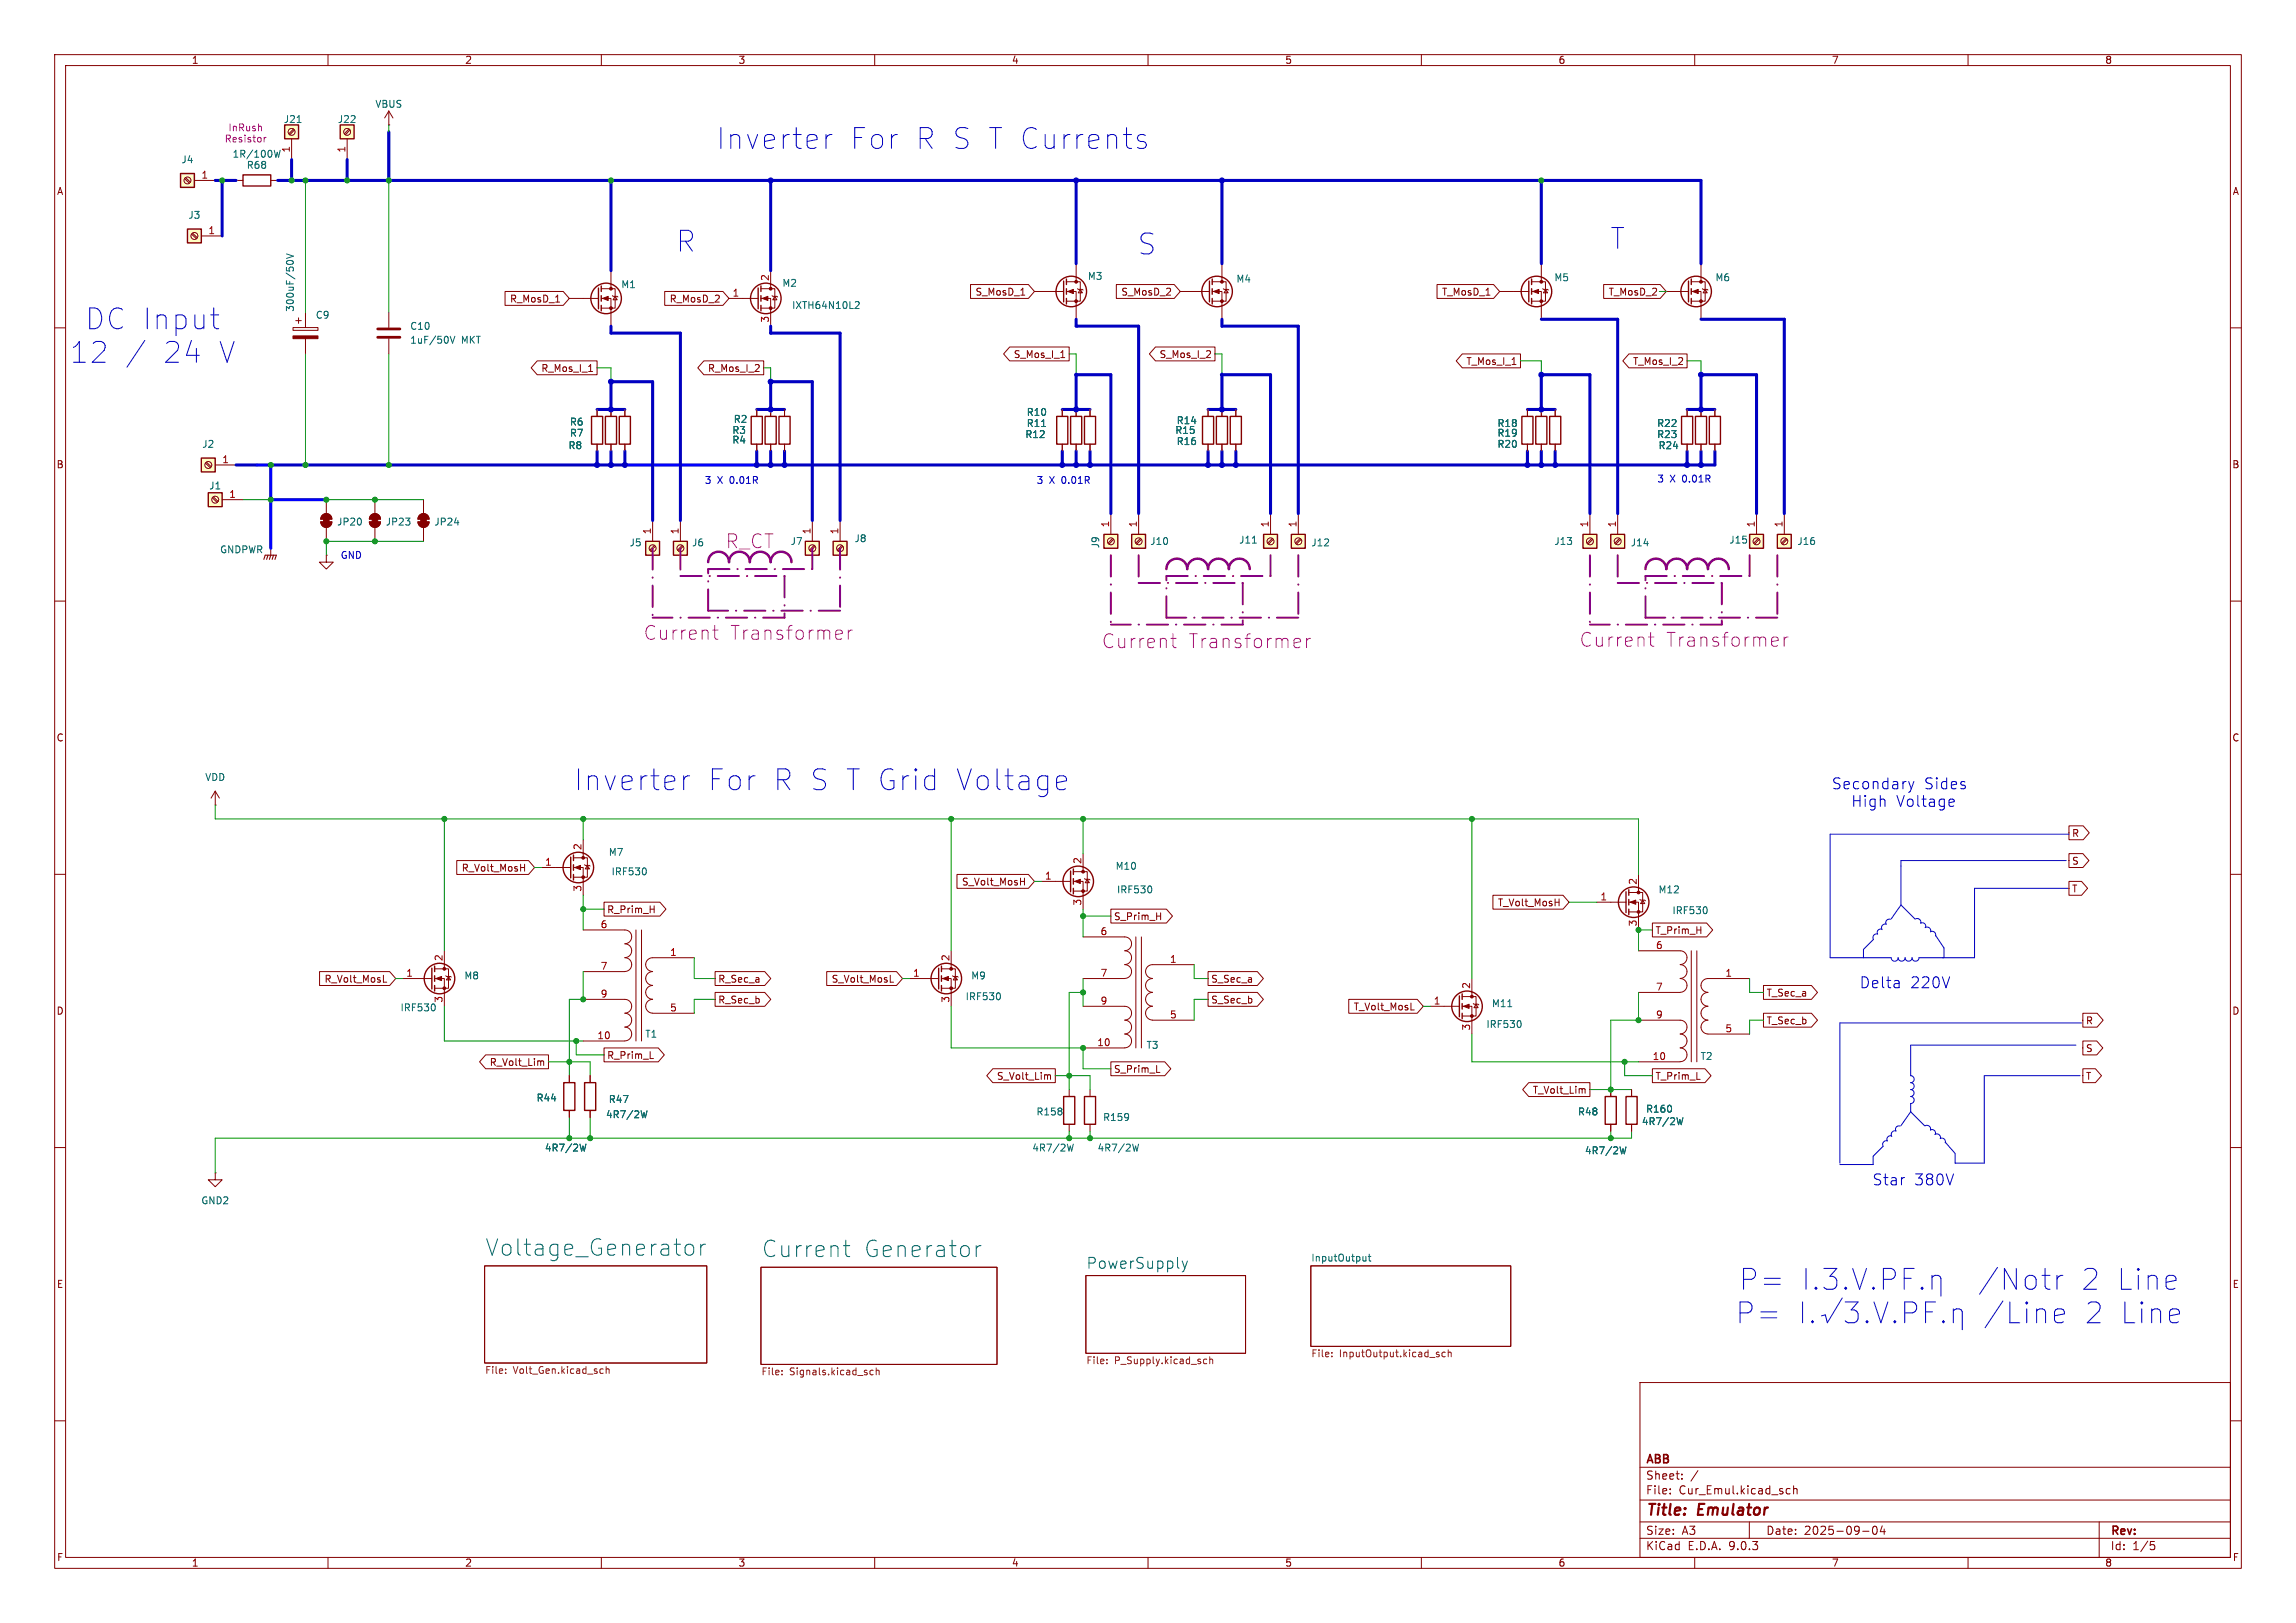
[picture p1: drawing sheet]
<svg xmlns="http://www.w3.org/2000/svg" width="420mm" height="297mm" viewBox="0 0 420 297" stroke-linecap="round" stroke-linejoin="round" font-family="sans-serif">
<defs><g id="words">
<g font-size="5.3" fill="#0000c2">
<text x="131.1" y="27.5">Inverter</text>
<text x="155.3" y="27.5">For R S T Currents</text>
<text x="123.7" y="46.3">R</text>
<text x="208.1" y="46.8">S</text>
<text x="294.6" y="45.8">T</text>
<text x="15.7" y="60.5">DC Input</text>
<text x="12.9" y="66.7">12</text>
<text x="29.3" y="66.7">24</text>
<text x="39.2" y="66.7">V</text>
<text x="105.1" y="144.9">Inverter</text>
<text x="129.3" y="144.9">For R S T Grid</text>
<text x="173.1" y="144.9">Voltage</text>
<text x="318.2" y="236.3">P=</text>
<text x="361" y="236.3">/Notr</text>
<text x="379.6" y="236.3">2 Line</text>
<text x="317.5" y="242.4">P=</text>
<text x="362.3" y="242.4">/Line</text>
<text x="380.5" y="242.4">2 Line</text>
</g>
<g font-size="4.2" fill="#006464">
<text x="88.6" y="230.1">Voltage_Generator</text>
<text x="139.2" y="230.3">Current</text>
<text x="157.8" y="230.3">Generator</text>
</g>
<g font-size="3.5" fill="#c200c2">
<text x="132.7" y="100.6">R_CT</text>
<text x="117.7" y="117.3">Current</text>
<text x="133.5" y="117.3">Transformer</text>
<text x="201.5" y="118.9">Current</text>
<text x="217.3" y="118.9">Transformer</text>
<text x="288.9" y="118.6">Current</text>
<text x="304.7" y="118.6">Transformer</text>
</g>
<g font-size="2.8" fill="#0000c2">
<text x="335" y="144.7">Secondary</text>
<text x="338.6" y="147.9">High</text>
<text x="346.9" y="147.9">Voltage</text>
<text x="351.9" y="144.7">Sides</text>
<text x="340.1" y="181.1">Delta</text>
<text x="349.4" y="181.1">220V</text>
<text x="342.5" y="217.1">Star</text>
<text x="350.1" y="217.1">380V</text>
</g>
<text font-size="2.8" fill="#006464" x="198.6" y="232.3">PowerSupply</text>
<g font-size="2.8" fill="#840000">
<text x="301" y="277.9">Title:</text>
<text x="310.6" y="277.9">Emulator</text>
</g>
<g font-size="2.1" fill="#840000">
<text x="301" y="268.2">ABB</text>
<text x="301" y="273.7">File:</text>
<text x="301" y="271">Sheet:</text>
<text x="307.1" y="273.7">Cur_Emul.kicad_sch</text>
<text x="301" y="281.1">Size:</text>
<text x="307.6" y="281.1">A3</text>
<text x="323" y="281.1">Date:</text>
<text x="330" y="281.1">2025-09-04</text>
<text x="386" y="281.3">Rev:</text>
<text x="301" y="283.9">KiCad</text>
<text x="308.7" y="283.9">E.D.A.</text>
<text x="316.3" y="283.9">9.0.3</text>
<text x="386" y="283.9">Id:</text>
<text x="390.1" y="283.9">1/5</text>
</g>
<g font-size="1.8" fill="#840000">
<text x="35" y="11.9">1</text>
<text x="85" y="11.9">2</text>
<text x="135" y="11.9">3</text>
<text x="185" y="11.9">4</text>
<text x="235" y="11.9">5</text>
<text x="285" y="11.9">6</text>
<text x="335" y="11.9">7</text>
<text x="385" y="11.9">8</text>
<text x="10.3" y="35.9">A</text>
<text x="408.3" y="35.9">A</text>
<text x="93.2" y="55.6">R_MosD_1</text>
<text x="122.4" y="55.6">R_MosD_2</text>
<text x="178.3" y="54.3">S_MosD_1</text>
<text x="205" y="54.3">S_MosD_2</text>
<text x="263.7" y="54.3">T_MosD_1</text>
<text x="294.2" y="54.3">T_MosD_2</text>
<text x="185.3" y="65.7">S_Mos_I_1</text>
<text x="212" y="65.7">S_Mos_I_2</text>
<text x="98.9" y="68.3">R_Mos_I_1</text>
<text x="129.4" y="68.3">R_Mos_I_2</text>
<text x="268.1" y="67">T_Mos_I_1</text>
<text x="298.6" y="67">T_Mos_I_2</text>
<text x="10.3" y="85.9">B</text>
<text x="408.2" y="85.9">B</text>
<text x="10.3" y="135.9">C</text>
<text x="408.2" y="135.9">C</text>
<text x="378.9" y="153.4">R</text>
<text x="84.4" y="159.7">R_Volt_MosH</text>
<text x="378.9" y="158.4">S</text>
<text x="111" y="167.3">R_Prim_H</text>
<text x="175.9" y="162.2">S_Volt_MosH</text>
<text x="273.9" y="166.1">T_Volt_MosH</text>
<text x="378.9" y="163.5">T</text>
<text x="203.7" y="168.6">S_Prim_H</text>
<text x="302.7" y="171.1">T_Prim_H</text>
<text x="10.3" y="185.9">D</text>
<text x="59.3" y="180">R_Volt_MosL</text>
<text x="131.3" y="180">R_Sec_a</text>
<text x="131.3" y="183.8">R_Sec_b</text>
<text x="152" y="180">S_Volt_MosL</text>
<text x="221.5" y="183.8">S_Sec_b</text>
<text x="221.5" y="180">S_Sec_a</text>
<text x="247.5" y="185.1">T_Volt_MosL</text>
<text x="323.1" y="182.6">T_Sec_a</text>
<text x="408.2" y="185.9">D</text>
<text x="323.1" y="187.6">T_Sec_b</text>
<text x="381.5" y="187.6">R</text>
<text x="89.5" y="195.3">R_Volt_Lim</text>
<text x="111" y="194">R_Prim_L</text>
<text x="182.3" y="197.8">S_Volt_Lim</text>
<text x="203.7" y="196.5">S_Prim_L</text>
<text x="302.7" y="197.8">T_Prim_L</text>
<text x="381.5" y="197.8">T</text>
<text x="381.5" y="192.7">S</text>
<text x="280.3" y="200.3">T_Volt_Lim</text>
<text x="10.3" y="235.9">E</text>
<text x="408.3" y="235.9">E</text>
<text x="10.3" y="285.9">F</text>
<text x="35" y="286.9">1</text>
<text x="85" y="286.9">2</text>
<text x="135" y="286.9">3</text>
<text x="185" y="286.9">4</text>
<text x="235" y="286.9">5</text>
<text x="285" y="286.9">6</text>
<text x="335" y="286.9">7</text>
<text x="385" y="286.9">8</text>
<text x="408.3" y="285.9">F</text>
</g>
<g font-size="1.8" fill="#006464">
<text x="51.8" y="22.7">J21</text>
<text x="61.7" y="22.7">J22</text>
<text x="68.6" y="19.9">VBUS</text>
<text x="42.4" y="29.1">1R/100W</text>
<text x="33.1" y="30.1">J4</text>
<text x="45" y="31.1">R68</text>
<text x="34.4" y="40.2">J3</text>
<text x="113.5" y="52.9">M1</text>
<text x="143" y="52.7">M2</text>
<text x="198.9" y="51.4">M3</text>
<text x="226.1" y="51.9">M4</text>
<text x="284.2" y="51.7">M5</text>
<text x="313.7" y="51.7">M6</text>
<text x="53.9" y="57.1" transform="rotate(-90 53.9 57.1)">300uF/50V</text>
<text x="57.7" y="58.5">C9</text>
<text x="144.8" y="56.7">IXTH64N10L2</text>
<text x="74.9" y="60.6">C10</text>
<text x="74.9" y="63.1">1uF/50V</text>
<text x="84.4" y="63.1">MKT</text>
<text x="134.1" y="77.6">R2</text>
<text x="187.7" y="76.3">R10</text>
<text x="215.1" y="77.8">R14</text>
<text x="36.9" y="82.1">J2</text>
<text x="103.9" y="82.4">R8</text>
<text x="104.1" y="78.1">R6</text>
<text x="104.1" y="80.1">R7</text>
<text x="133.9" y="81.4">R4</text>
<text x="133.9" y="79.6">R3</text>
<text x="187.5" y="80.4">R12</text>
<text x="187.7" y="78.3">R11</text>
<text x="214.9" y="79.6">R15</text>
<text x="215.1" y="81.6">R16</text>
<text x="273.8" y="80.1">R19</text>
<text x="273.8" y="82.1">R20</text>
<text x="273.8" y="78.3">R18</text>
<text x="303" y="78.3">R22</text>
<text x="303" y="80.4">R23</text>
<text x="303.3" y="82.4">R24</text>
<text x="38.2" y="89.8">J1</text>
<text x="40.2" y="101.4">GNDPWR</text>
<text x="61.6" y="96.4">JP20</text>
<text x="70.5" y="96.4">JP23</text>
<text x="79.4" y="96.4">JP24</text>
<text x="115.1" y="100.2">J5</text>
<text x="126.5" y="100.2">J6</text>
<text x="144.5" y="99.9">J7</text>
<text x="156.2" y="99.4">J8</text>
<text x="201.3" y="100.4" transform="rotate(-90 201.3 100.4)">J9</text>
<text x="210.3" y="99.9">J10</text>
<text x="226.6" y="99.7">J11</text>
<text x="239.8" y="100.2">J12</text>
<text x="284.2" y="99.9">J13</text>
<text x="298.2" y="100.2">J14</text>
<text x="316.2" y="99.7">J15</text>
<text x="328.7" y="99.9">J16</text>
<text x="37.5" y="143.1">VDD</text>
<text x="111.3" y="156.8">M7</text>
<text x="111.8" y="160.4">IRF530</text>
<text x="204" y="159.4">M10</text>
<text x="204.2" y="163.7">IRF530</text>
<text x="303.3" y="163.7">M12</text>
<text x="305.8" y="167.5">IRF530</text>
<text x="84.8" y="179.4">M8</text>
<text x="177.6" y="179.4">M9</text>
<text x="73.2" y="185.3">IRF530</text>
<text x="81" y="183.6" transform="rotate(-90 81 183.6)">3</text>
<text x="176.5" y="183.2">IRF530</text>
<text x="272.8" y="184.5">M11</text>
<text x="117.9" y="190.1">T1</text>
<text x="271.8" y="188.3">IRF530</text>
<text x="209.6" y="192.1">T3</text>
<text x="311" y="194.2">T2</text>
<text x="98.1" y="201.8">R44</text>
<text x="111.3" y="202">R47</text>
<text x="301" y="203.8">R160</text>
<text x="110.8" y="204.8">4R7/2W</text>
<text x="189.5" y="204.3">R158</text>
<text x="201.7" y="205.3">R159</text>
<text x="288.6" y="204.3">R48</text>
<text x="300.2" y="206.1">4R7/2W</text>
<text x="99.6" y="210.9">4R7/2W</text>
<text x="188.7" y="210.9">4R7/2W</text>
<text x="200.7" y="210.9">4R7/2W</text>
<text x="289.8" y="211.4">4R7/2W</text>
<text x="36.7" y="220.6">GND2</text>
<text x="239.8" y="230.9">InputOutput</text>
</g>
<g font-size="1.8" fill="#c200c2">
<text x="41" y="26.3">Resistor</text>
<text x="41.7" y="24.2">InRush</text>
</g>
<g font-size="1.8" fill="#a90000">
<text x="53.1" y="28" transform="rotate(-90 53.1 28)">1</text>
<text x="63.2" y="28" transform="rotate(-90 63.2 28)">1</text>
<text x="36.8" y="32.8">1</text>
<text x="38" y="42.9">1</text>
<text x="140.7" y="51.5" transform="rotate(-90 140.7 51.5)">2</text>
<text x="133.9" y="54.4">1</text>
<text x="140.7" y="59.1" transform="rotate(-90 140.7 59.1)">3</text>
<text x="40.6" y="84.8">1</text>
<text x="41.8" y="91.2">1</text>
<text x="119.1" y="97.9" transform="rotate(-90 119.1 97.9)">1</text>
<text x="124.2" y="97.9" transform="rotate(-90 124.2 97.9)">1</text>
<text x="148.3" y="97.9" transform="rotate(-90 148.3 97.9)">1</text>
<text x="153.4" y="97.9" transform="rotate(-90 153.4 97.9)">1</text>
<text x="202.9" y="96.6" transform="rotate(-90 202.9 96.6)">1</text>
<text x="208" y="96.6" transform="rotate(-90 208 96.6)">1</text>
<text x="232.2" y="96.6" transform="rotate(-90 232.2 96.6)">1</text>
<text x="237.2" y="96.6" transform="rotate(-90 237.2 96.6)">1</text>
<text x="290.6" y="96.6" transform="rotate(-90 290.6 96.6)">1</text>
<text x="295.7" y="96.6" transform="rotate(-90 295.7 96.6)">1</text>
<text x="321.1" y="96.6" transform="rotate(-90 321.1 96.6)">1</text>
<text x="326.1" y="96.6" transform="rotate(-90 326.1 96.6)">1</text>
<text x="106.4" y="155.6" transform="rotate(-90 106.4 155.6)">2</text>
<text x="99.6" y="158.5">1</text>
<text x="191.1" y="161">1</text>
<text x="197.9" y="158.2" transform="rotate(-90 197.9 158.2)">2</text>
<text x="299.5" y="162" transform="rotate(-90 299.5 162)">2</text>
<text x="106.4" y="163.3" transform="rotate(-90 106.4 163.3)">3</text>
<text x="197.9" y="165.8" transform="rotate(-90 197.9 165.8)">3</text>
<text x="292.7" y="164.8">1</text>
<text x="109.8" y="169.9">6</text>
<text x="201.2" y="171.2">6</text>
<text x="299.5" y="169.6" transform="rotate(-90 299.5 169.6)">3</text>
<text x="302.8" y="173.7">6</text>
<text x="74.2" y="178.8">1</text>
<text x="81" y="176" transform="rotate(-90 81 176)">2</text>
<text x="109.8" y="177.5">7</text>
<text x="122.5" y="175">1</text>
<text x="166.9" y="178.8">1</text>
<text x="173.7" y="176" transform="rotate(-90 173.7 176)">2</text>
<text x="201.2" y="178.8">7</text>
<text x="213.9" y="176.3">1</text>
<text x="315.5" y="178.8">1</text>
<text x="109.8" y="182.6">9</text>
<text x="122.5" y="185.2">5</text>
<text x="173.7" y="183.6" transform="rotate(-90 173.7 183.6)">3</text>
<text x="201.2" y="183.9">9</text>
<text x="262.2" y="183.9">1</text>
<text x="269" y="181" transform="rotate(-90 269 181)">2</text>
<text x="302.8" y="181.4">7</text>
<text x="109.2" y="190.2">10</text>
<text x="200.6" y="191.5">10</text>
<text x="213.9" y="186.4">5</text>
<text x="269" y="188.7" transform="rotate(-90 269 188.7)">3</text>
<text x="302.8" y="186.4">9</text>
<text x="315.5" y="189">5</text>
<text x="302.2" y="194.1">10</text>
</g>
<g font-size="1.8" fill="#0000c2">
<text x="128.8" y="88.8">3</text>
<text x="131.2" y="88.8">X 0.01R</text>
<text x="189.5" y="88.8">3</text>
<text x="191.9" y="88.8">X 0.01R</text>
<text x="303.1" y="88.5">3</text>
<text x="305.5" y="88.5">X 0.01R</text>
<text x="62.2" y="102.5">GND</text>
</g>
<g font-size="1.8" fill="#725600">
<text x="88.6" y="251.7">File:</text>
<text x="93.9" y="251.7">Volt_Gen.kicad_sch</text>
<text x="139.2" y="252">File:</text>
<text x="144.4" y="252">Signals.kicad_sch</text>
<text x="198.6" y="250">File:</text>
<text x="203.9" y="250">P_Supply.kicad_sch</text>
<text x="239.8" y="248.7">File:</text>
<text x="245" y="248.7">InputOutput.kicad_sch</text>
</g>
</g></defs>
<g fill="none" stroke="#840000" stroke-width=".18">
<path d="M10 10h400v277h-400zM12 12h396v273h-396zM60 10v2M110 10v2M160 10v2M210 10v2M260 10v2M310 10v2M360 10v2M10 60h2M408 60h2M10 110h2"/>
<path d="M408 110h2M10 160h2M408 160h2M10 210h2M408 210h2M88.6 231.6h40.7v17.8h-40.7zM139.2 231.9h43.2v17.8h-43.2zM198.6 233.4h29.2v14.2h-29.2zM239.8 231.6h36.6v14.8h-36.6zM300 253h108v32h-108zM10 260h2M300 278.5h108"/>
<path d="M300 274.5h108M300 268.5h108M305.5 273.2v.2M305.5 272.5v.1M307.7 270.5v.2M307.7 269.8v.1M310.6 269.1l-1.3 1.9M320 278.5v3M326.8 273.2l.2 .2 .4-.1M327.4 272.5l-.4-.1-.2 .1M328.1 272.5l.2-.1 .4 .1v.9M328.1 271.9v1.5"/>
<path d="M342.7 279.4l.2-.1a.8 .8 0 0 1 .5 .7 .8 .8 0 0 1-.5 .8l-.2-.2-.2-.4zM344.3 279.2l-.4 1.1h1M344.7 279.8v1M384 278.5v6.5M408 260h2M60 285v2M110 285v2M160 285v2M210 285v2M260 285v2M300 281.5h108M310 285v2"/>
<path d="M340.7 280.2h1.2M360 285v2M393.4 282.1h.7M393.5 282.7h.4l.3 .2-.2 .6-.5 .1"/>
</g>
<g fill="none" stroke="#006464" stroke-width=".18">
<path d="M125.3 228.3a.81 .81 0 0 1 .8-.6 .81 .81 0 0 1 .8 .6v.8a.81 .81 0 0 1-.8 .6 .81 .81 0 0 1-.8-.6M128.2 227.7v2M129 227.7a.77 .77 0 0 0-.8 .6M154.3 228h1.1M154.7 227v2.5l.2 .3 .5 .2M178.6 228v2M179.4 228a.77 .77 0 0 0-.8 .5M216.3 230.8l.4 1.3M216.7 232.1l-.2 .5-.2 .2M217.2 230.8l-.5 1.3M249.9 229.9v.9M249.9 230.7l-.4 .1"/>
<path d="M250.3 229.9h.5M250.5 229.5v1.1l.3 .2"/>
</g>
<g fill="none" stroke="#725600" stroke-width=".18">
<path d="M92.5 251.2v.1M92.5 250.5v.2M110 250.5h.3M110.3 251.3h-.3M110.9 250.6l.2-.1h.3v.8M110.9 250.1v1.2M143 251.5v.1M143 250.8v.1M159.7 250.8l-.3-.1-.3 .3 .1 .5h.5M160.3 250.9l.2-.2 .3 .1v.8M160.3 250.3v1.3M202.5 249.4v.2"/>
<path d="M202.5 248.8v.1M220.3 249.5h.4M220.3 248.8h.4M221.3 248.8l.2-.1 .3 .1v.8M221.3 248.3v1.3M243.6 248.2v.1M243.6 247.5v.1M263.1 247.9l.2 .1-.2 .3M263.1 247.4l.1 .1M264.4 247.5l-.4-.1-.2 .3 .1 .5h.5M264.9 247.6l.2-.2 .3 .1 .1 .8M264.9 247v1.3"/>
</g>
<path d="M236.2 97.8h2.6v2.5h-2.6z" fill="#ffffc2"/>
<path d="M236.2 97.8h2.6v2.5h-2.6z" fill="none" stroke="#840000" stroke-width=".25"/>
<g fill="none" stroke="#840000" stroke-width=".18">
<path d="M237.5 94v3.8M237.8 98.5l-.8 .9M238 98.7l-.8 .9"/>
<circle cx="237.5" cy="99.1" r=".63"/>
</g>
<path d="M52.1 22.9h2.5v2.5h-2.5z" fill="#ffffc2"/>
<path d="M52.1 22.9h2.5v2.5h-2.5zM278.4 76.2h2v5.1h-2zM280.9 76.2h2.1v5.1h-2.1zM283.5 76.2h2v5.1h-2zM297.4 200.7h2.1v5h-2.1z" fill="none" stroke="#840000" stroke-width=".25"/>
<g fill="none" stroke="#840000" stroke-width=".18">
<path d="M53.3 25.4v3.8M53.7 23.6l-.9 .9M53.8 23.8l-.8 .9M71.1 22.9h.1M71.1 20.3l-.7 1.3M71.1 20.3l.8 1.3M71.1 20.3v2.6M71.1 57.2v2.7M71.1 62v2.8M279.4 74.9v1.3M281.9 74.9v1.3M284.5 74.9v1.3"/>
<path d="M279.4 81.3v1.3M281.9 81.3v1.3M284.5 81.3v1.3M298.4 199.4v1.3M298.4 205.7v1.3"/>
<circle cx="53.3" cy="24.1" r=".63"/>
</g>
<path d="M54.3 22.4h.8M82.4 61.5l.4 1.3 .4-1.3M307.8 204.5l-.3 1.3-.2-.9-.2 .9" fill="none" stroke="#006464" stroke-width=".18"/>
<path d="M69.1 60.2h4.1M69.1 61.7h4.1" fill="none" stroke="#840000" stroke-width=".51"/>
<path d="M152.4 99.1h2.5v2.5h-2.5z" fill="#ffffc2"/>
<path d="M152.4 99.1h2.5v2.5h-2.5z" fill="none" stroke="#840000" stroke-width=".25"/>
<g fill="none" stroke="#840000" stroke-width=".18">
<path d="M153.7 95.3v3.8M154 99.8l-.8 .9M154.2 100l-.9 .8"/>
<circle cx="153.7" cy="100.3" r=".63"/>
</g>
<path d="M147.3 99.1h2.6v2.5h-2.6z" fill="#ffffc2"/>
<path d="M147.3 99.1h2.6v2.5h-2.6z" fill="none" stroke="#840000" stroke-width=".25"/>
<g fill="none" stroke="#840000" stroke-width=".18">
<path d="M148.6 95.3v3.8M148.9 99.8l-.8 .9M149.1 100l-.8 .8"/>
<circle cx="148.6" cy="100.3" r=".63"/>
</g>
<path d="M231.1 97.8h2.6v2.5h-2.6z" fill="#ffffc2"/>
<path d="M108.2 76.2h2v5.1h-2zM231.1 97.8h2.6v2.5h-2.6z" fill="none" stroke="#840000" stroke-width=".25"/>
<g fill="none" stroke="#840000" stroke-width=".18">
<path d="M109.2 74.9v1.3M109.2 81.3v1.3M232.4 94v3.8M232.7 98.5l-.8 .9M232.9 98.7l-.8 .9"/>
<circle cx="232.4" cy="99.1" r=".63"/>
</g>
<path d="M229.1 99.4h.7" fill="none" stroke="#006464" stroke-width=".18"/>
<path d="M201.9 97.8h2.6v2.5h-2.6z" fill="#ffffc2"/>
<path d="M201.9 97.8h2.6v2.5h-2.6z" fill="none" stroke="#840000" stroke-width=".25"/>
<g fill="none" stroke="#840000" stroke-width=".18">
<path d="M203.2 94v3.8M203.5 98.5l-.8 .9M203.7 98.7l-.8 .9"/>
<circle cx="203.2" cy="99.1" r=".63"/>
</g>
<path d="M207 97.8h2.5v2.5h-2.5z" fill="#ffffc2"/>
<g fill="none" stroke="#840000" stroke-width=".25">
<path d="M308.9 51.4v3.8M309.4 51.1v1M309.4 52.8v1M309.4 54.6v1M113.3 76.2h2v5.1h-2zM193.3 76.2h2v5.1h-2zM307.6 76.2h2v5.1h-2zM207 97.8h2.5v2.5h-2.5zM104.4 156.8v3.9M104.9 156.5v1M104.9 158.2v1.1M104.9 160v1"/>
<path d="M106.9 198.1h2.1v5.1h-2.1z"/>
<circle cx="310.3" cy="53.3" r="2.79"/>
<circle cx="105.8" cy="158.7" r="2.79"/>
</g>
<g fill="none" stroke="#840000" stroke-width=".18">
<path d="M53.6 59.9h4.6v.6h-4.6zM54.1 58.7h1M54.6 58.2v1M55.9 57.2v2.7M303.5 53.3h5.4M309.4 51.6h2.5v3.5h-2.5M309.4 53.3h1.7v5.1M311.1 48.3v3.3M311.4 52.8l.1 .2h.8l.1 .1M311.9 53l.4 .6h-.8zM55.9 62v2.8M114.3 74.9v1.3"/>
<path d="M194.3 74.9v1.3M308.6 74.9v1.3M114.3 81.3v1.3M194.3 81.3v1.3M208.3 94v3.8M208.6 98.5l-.8 .9M208.8 98.7l-.9 .9M308.6 81.3v1.3M59.7 101.6v1.3h1.3l-1.3 1.2-1.3-1.2h1.3M59.7 101.6h.1M99.1 158.8h5.3M104.9 157h2.5v3.5h-2.5"/>
<path d="M104.9 158.8h1.8v5M106.7 153.7v3.3M106.9 158.2l.2 .2h.7l.1 .1M107.4 158.4l.4 .6h-.7zM106.7 170.2h7.6a1.25 1.25 0 0 1 1.2 1.2 1.25 1.25 0 0 1-1.2 1.3M106.7 177.8h7.6M114.3 172.7a1.25 1.25 0 0 1 1.2 1.3 1.25 1.25 0 0 1-1.2 1.2M114.3 175.3a1.25 1.25 0 0 1 1.2 1.2 1.25 1.25 0 0 1-1.2 1.3M116.3 170.2v20.3M117.3 170.2v20.3M127 175.3h-7.6a1.26 1.26 0 0 0-1.3 1.2 1.26 1.26 0 0 0 1.3 1.3 1.27 1.27 0 0 0-1.3 1.3 1.27 1.27 0 0 0 1.3 1.2M106.7 182.9h7.6a1.25 1.25 0 0 1 1.2 1.2 1.25 1.25 0 0 1-1.2 1.3"/>
<path d="M106.7 190.5h7.6M107.9 196.9v1.2M114.3 185.4a1.25 1.25 0 0 1 1.2 1.3 1.25 1.25 0 0 1-1.2 1.2 1.27 1.27 0 0 1 1.2 1.3 1.27 1.27 0 0 1-1.2 1.3M119.4 180.3a1.26 1.26 0 0 0-1.3 1.3 1.26 1.26 0 0 0 1.3 1.3 1.27 1.27 0 0 0-1.3 1.2 1.27 1.27 0 0 0 1.3 1.3M119.4 185.4h7.6M107.9 203.2v1.3"/>
<circle cx="208.3" cy="99.1" r=".63"/>
</g>
<g fill="#840000" stroke="#840000" stroke-width=".18">
<path d="M309.6 53.3l1-.3v.7z"/>
<path d="M53.6 61.5h4.6v.5h-4.6z"/>
<path d="M105.2 158.8l1-.4v.7z"/>
<circle cx="311.1" cy="51.6" r=".25"/>
<circle cx="311.1" cy="55.1" r=".25"/>
<circle cx="106.7" cy="157" r=".25"/>
<circle cx="106.7" cy="160.5" r=".25"/>
</g>
<path d="M52.4 48a.79 .79 0 0 1 1.3 0M52.4 46.5l1.3 .4-1.3 .4M118.1 158.9l.1 .4-.1 .7M118.4 203.3l-.3 1.2-.3-.9-.2 .9" fill="none" stroke="#006464" stroke-width=".18"/>
<path d="M38.1 90.2h2.5v2.5h-2.5z" fill="#ffffc2"/>
<path d="M38.1 90.2h2.5v2.5h-2.5z" fill="none" stroke="#840000" stroke-width=".25"/>
<g fill="none" stroke="#840000" stroke-width=".18">
<path d="M38.9 91.1l.8 .8M39 90.9l.9 .9M40.6 91.4h3.8"/>
<circle cx="39.4" cy="91.4" r=".63"/>
</g>
<path d="M36.8 83.8h2.6v2.6h-2.6z" fill="#ffffc2"/>
<path d="M110.7 76.2h2.1v5.1h-2.1zM137.4 76.2h2v5.1h-2zM195.8 76.2h2.1v5.1h-2.1zM198.4 76.2h2v5.1h-2zM36.8 83.8h2.6v2.6h-2.6zM103.1 198.1h2.1v5.1h-2.1z" fill="none" stroke="#840000" stroke-width=".25"/>
<g fill="none" stroke="#840000" stroke-width=".18">
<path d="M111.8 74.9v1.3M138.4 74.9v1.3M196.8 74.9v1.3M199.4 74.9v1.3M37.6 84.8l.9 .8M37.8 84.6l.8 .8M39.4 85.1h3.8M58.7 95.5h2a1.02 1.02 0 0 1-1 1 1.02 1.02 0 0 1-1-1zM59 94.3a1.02 1.02 0 0 1 1.1-.2 1.02 1.02 0 0 1 .6 .9h-2zM59.7 91.4v2.6M59.7 96.5v2.6M67.6 95.5h2a1.02 1.02 0 0 1-1 1 1.02 1.02 0 0 1-1-1z"/>
<path d="M67.9 94.3a1.02 1.02 0 0 1 1.1-.2 1.02 1.02 0 0 1 .6 .9h-2zM68.6 91.4v2.6M68.6 96.5v2.6M76.5 95.5h2a1.02 1.02 0 0 1-1 1 1.02 1.02 0 0 1-1-1zM76.7 94.3a1.02 1.02 0 0 1 1.2-.2 1.02 1.02 0 0 1 .6 .9h-2zM77.5 91.4v2.6M77.5 96.5v2.6M111.8 81.3v1.3M138.4 81.3v1.3M196.8 81.3v1.3M199.4 81.3v1.3M49.5 100.3h.1"/>
<path d="M49.5 100.3v1.3M198.1 171.5h7.6a1.25 1.25 0 0 1 1.3 1.2 1.25 1.25 0 0 1-1.3 1.3M198.1 179.1h7.6M205.7 174a1.25 1.25 0 0 1 1.3 1.2 1.25 1.25 0 0 1-1.3 1.3 1.27 1.27 0 0 1 1.3 1.3 1.27 1.27 0 0 1-1.3 1.2M207.8 171.5v20.3M208.8 171.5v20.3M210.8 179.1a1.26 1.26 0 0 0-1.3 1.2 1.26 1.26 0 0 0 1.3 1.3 1.27 1.27 0 0 0-1.3 1.3 1.27 1.27 0 0 0 1.3 1.2M218.4 176.5h-7.6a1.26 1.26 0 0 0-1.3 1.3 1.26 1.26 0 0 0 1.3 1.3M104.1 196.9v1.2M198.1 184.2h7.6a1.25 1.25 0 0 1 1.3 1.2 1.25 1.25 0 0 1-1.3 1.3M205.7 186.7a1.25 1.25 0 0 1 1.3 1.2 1.25 1.25 0 0 1-1.3 1.3M205.7 189.2a1.25 1.25 0 0 1 1.3 1.3 1.25 1.25 0 0 1-1.3 1.2l-7.6 .1"/>
<path d="M210.8 184.2a1.26 1.26 0 0 0-1.3 1.2 1.26 1.26 0 0 0 1.3 1.3h7.6M39.4 214.6v1.3h1.2l-1.2 1.3-1.3-1.3h1.3M39.4 214.6h.1M104.1 203.2v1.3"/>
<circle cx="38.1" cy="85.1" r=".63"/>
</g>
<g fill="#840000" stroke="#840000" stroke-width=".18">
<path d="M68.1 94.7h1v1.1h-1z"/>
<path d="M67.9 94.3a1.02 1.02 0 0 1 1.1-.2 1.02 1.02 0 0 1 .6 .9h-2z"/>
<path d="M67.6 95.5h2a1.02 1.02 0 0 1-1 1 1.02 1.02 0 0 1-1-1z"/>
<path d="M77 94.7h1v1.1h-1z"/>
<path d="M76.7 94.3a1.02 1.02 0 0 1 1.2-.2 1.02 1.02 0 0 1 .6 .9h-2z"/>
<path d="M76.5 95.5h2a1.02 1.02 0 0 1-1 1 1.02 1.02 0 0 1-1-1z"/>
<path d="M59.2 94.7h1v1.1h-1z"/>
<path d="M59 94.3a1.02 1.02 0 0 1 1.1-.2 1.02 1.02 0 0 1 .6 .9h-2z"/>
<path d="M58.7 95.5h2a1.02 1.02 0 0 1-1 1 1.02 1.02 0 0 1-1-1z"/>
</g>
<path d="M48.3 102.4l.2-.8h2l-.2 .8M49 101.6l-.2 .8M49.5 101.6l-.2 .8M50 101.6l-.2 .8" fill="none" stroke="#840000" stroke-width=".2"/>
<path d="M190.5 78h.8M107.2 209.4l-.3 1.2-.3-.9-.2 .9" fill="none" stroke="#006464" stroke-width=".18"/>
<path d="M294.6 97.8h2.6v2.5h-2.6z" fill="#ffffc2"/>
<path d="M294.6 97.8h2.6v2.5h-2.6z" fill="none" stroke="#840000" stroke-width=".25"/>
<g fill="none" stroke="#840000" stroke-width=".18">
<path d="M295.9 94v3.8M296.2 98.5l-.8 .9M296.4 98.7l-.8 .9"/>
<circle cx="295.9" cy="99.1" r=".63"/>
</g>
<path d="M289.6 97.8h2.5v2.5h-2.5z" fill="#ffffc2"/>
<g fill="none" stroke="#840000" stroke-width=".25">
<path d="M138.7 52.7v3.8M139.2 52.3v1M139.2 54.1v1M139.2 55.9v1M279.7 51.4v3.8M280.2 51.1v1M280.2 52.8v1M280.2 54.6v1M140 76.2h2v5.1h-2zM142.5 76.2h2v5.1h-2zM289.6 97.8h2.5v2.5h-2.5zM79 177.2v3.8"/>
<path d="M79.5 176.8v1M79.5 178.6v1M171.7 177.2v3.8M172.2 176.8v1M172.2 178.6v1M297.4 163.2v3.8M297.9 162.8v1M297.9 164.6v1M297.9 166.4v1M79.5 180.3v1.1M172.2 180.3v1.1M194.6 200.7h2v5h-2z"/>
<path d="M293.6 200.7h2.1v5h-2.1z"/>
<circle cx="140.1" cy="54.6" r="2.79"/>
<circle cx="281.1" cy="53.3" r="2.79"/>
<circle cx="80.4" cy="179.1" r="2.79"/>
<circle cx="173.1" cy="179.1" r="2.79"/>
<circle cx="298.8" cy="165.1" r="2.79"/>
</g>
<g fill="none" stroke="#840000" stroke-width=".18">
<path d="M133.3 54.6h5.4M139.2 52.8h2.5v3.6h-2.5M139.2 54.6h1.8v5.1M141 49.5v3.3M141.2 54.1l.2 .1h.7l.1 .2M141.7 54.2l.4 .7h-.7zM274.3 53.3h5.4M280.2 51.6h2.5v3.5h-2.5M280.2 53.3h1.7v5.1M281.9 48.3v3.3M282.2 52.8l.1 .2h.8l.1 .1M282.7 53l.4 .6h-.8z"/>
<path d="M141 74.9v1.3M143.5 74.9v1.3M141 81.3v1.3M143.5 81.3v1.3M290.8 94v3.8M291.2 98.5l-.9 .9M291.3 98.7l-.8 .9M39.4 147.3h.1M39.4 144.8l-.8 1.3M39.4 144.8l.7 1.3M39.4 144.8v2.5M73.7 179.1h5.3"/>
<path d="M79.5 177.3h2.5v3.5h-2.5M79.5 179.1h1.8v5.1M81.3 174v3.3M81.5 178.6l.2 .1h.7l.1 .1M82 178.7l.4 .6h-.7zM166.4 179.1h5.3M172.2 177.3h2.6v3.5h-2.6M172.2 179.1h1.8v5.1M174 174v3.3M174.2 178.6l.2 .1h.7l.2 .1M174.8 178.7l.3 .6h-.7zM292.1 165.1h5.3"/>
<path d="M297.9 163.3h2.6v3.6h-2.6M297.9 165.1h1.8v5.1M299.7 174h7.6a1.25 1.25 0 0 1 1.3 1.2 1.25 1.25 0 0 1-1.3 1.3 1.27 1.27 0 0 1 1.3 1.3 1.27 1.27 0 0 1-1.3 1.2M299.7 160v3.3M300 164.6l.1 .1h.8l.1 .1M300.5 164.7l.4 .7h-.8zM307.3 179.1a1.25 1.25 0 0 1 1.3 1.2 1.25 1.25 0 0 1-1.3 1.3h-7.6M309.4 174v20.3M310.4 174v20.3M320 179.1h-7.6a1.26 1.26 0 0 0-1.3 1.2 1.26 1.26 0 0 0 1.3 1.3 1.27 1.27 0 0 0-1.3 1.3 1.27 1.27 0 0 0 1.3 1.2M195.6 199.4v1.3M294.6 199.4v1.3"/>
<path d="M299.7 186.7h7.6M299.7 194.3h7.6M307.3 186.7a1.25 1.25 0 0 1 1.3 1.2 1.25 1.25 0 0 1-1.3 1.3M307.3 189.2a1.25 1.25 0 0 1 1.3 1.3 1.25 1.25 0 0 1-1.3 1.2M307.3 191.8a1.25 1.25 0 0 1 1.3 1.2 1.25 1.25 0 0 1-1.3 1.3M312.4 184.2a1.26 1.26 0 0 0-1.3 1.2 1.26 1.26 0 0 0 1.3 1.3 1.27 1.27 0 0 0-1.3 1.2 1.27 1.27 0 0 0 1.3 1.3h7.6M195.6 205.7v1.3M294.6 205.7v1.3"/>
<circle cx="290.8" cy="99.1" r=".63"/>
</g>
<g fill="#840000" stroke="#840000" stroke-width=".18">
<path d="M79.8 179.1l1-.4v.8z"/>
<path d="M139.4 54.6l1.1-.4v.8z"/>
<path d="M172.5 179.1l1-.4v.8z"/>
<path d="M280.4 53.3l1-.3v.7z"/>
<path d="M298.2 165.1l1-.4v.8z"/>
<circle cx="81.3" cy="177.3" r=".25"/>
<circle cx="81.3" cy="180.8" r=".25"/>
<circle cx="141" cy="52.8" r=".25"/>
<circle cx="141" cy="56.4" r=".25"/>
<circle cx="174" cy="177.3" r=".25"/>
<circle cx="174" cy="180.8" r=".25"/>
<circle cx="281.9" cy="51.6" r=".25"/>
<circle cx="281.9" cy="55.1" r=".25"/>
<circle cx="299.7" cy="163.3" r=".25"/>
<circle cx="299.7" cy="166.9" r=".25"/>
</g>
<path d="M156.5 55.2h.4l.3 .4-.8 .9h.8M312.2 166.1l.1 .3-.1 .7M79.6 184v.5l-.1 .4M182.9 181.8l.1 .4-.1 .6M196.3 209.4l-.3 1.2-.2-.9-.3 .9M297.4 209.9l-.3 1.2-.2-.9-.3 .9" fill="none" stroke="#006464" stroke-width=".18"/>
<path d="M34.3 41.9h2.5v2.6h-2.5z" fill="#ffffc2"/>
<path d="M34.3 41.9h2.5v2.6h-2.5zM198.4 200.7h2v5h-2z" fill="none" stroke="#840000" stroke-width=".25"/>
<g fill="none" stroke="#840000" stroke-width=".18">
<path d="M35.1 42.8l.8 .9M35.2 42.7l.9 .8M36.8 43.2h3.8M199.4 199.4v1.3M199.4 205.7v1.3"/>
<circle cx="35.6" cy="43.2" r=".63"/>
</g>
<path d="M208.3 209.4l-.3 1.2-.3-.9-.2 .9" fill="none" stroke="#006464" stroke-width=".18"/>
<path d="M325.1 97.8h2.6v2.5h-2.6z" fill="#ffffc2"/>
<path d="M325.1 97.8h2.6v2.5h-2.6z" fill="none" stroke="#840000" stroke-width=".25"/>
<g fill="none" stroke="#840000" stroke-width=".18">
<path d="M326.4 94v3.8M326.7 98.5l-.8 .9M326.9 98.7l-.8 .9"/>
<circle cx="326.4" cy="99.1" r=".63"/>
</g>
<path d="M320 97.8h2.6v2.5h-2.6z" fill="#ffffc2"/>
<g fill="none" stroke="#840000" stroke-width=".25">
<path d="M109.5 52.7v3.8M110 52.3v1M110 54.1v1M110 55.9v1M194.6 51.4v3.8M195.1 51.1v1M195.1 52.8v1M195.1 54.6v1M221.2 51.4v3.8M221.7 51.1v1M221.7 52.8v1M221.7 54.6v1"/>
<path d="M222.5 76.2h2v5.1h-2zM225 76.2h2.1v5.1h-2.1zM320 97.8h2.6v2.5h-2.6zM195.8 159.4v3.8M196.3 159v1M196.3 160.8v1M196.3 162.6v1M267 182.2v3.9M267.5 181.9v1M267.5 183.6v1.1M267.5 185.4v1"/>
<circle cx="110.9" cy="54.6" r="2.79"/>
<circle cx="196" cy="53.3" r="2.79"/>
<circle cx="222.6" cy="53.3" r="2.79"/>
<circle cx="197.2" cy="161.3" r="2.79"/>
<circle cx="268.4" cy="184.1" r="2.79"/>
</g>
<g fill="none" stroke="#840000" stroke-width=".18">
<path d="M104.1 54.6h5.4M110 52.8h2.5v3.6h-2.5M110 54.6h1.8v5.1M111.8 49.5v3.3M112 54.1l.1 .1h.8l.1 .2M112.5 54.2l.4 .7h-.8zM189.2 53.3h5.4M195.1 51.6h2.5v3.5h-2.5M195.1 53.3h1.7v5.1M196.8 48.3v3.3M197.1 52.8l.1 .2h.8l.1 .1M197.6 53l.4 .6h-.8z"/>
<path d="M215.9 53.3h5.3M221.7 51.6h2.6v3.5h-2.6M221.7 53.3h1.8v5.1M223.5 48.3v3.3M223.8 52.8l.1 .2h.8l.1 .1M224.3 53l.4 .6h-.8zM223.5 74.9v1.3M226.1 74.9v1.3M223.5 81.3v1.3M226.1 81.3v1.3M321.3 94v3.8M321.6 98.5l-.8 .9"/>
<path d="M321.8 98.7l-.8 .9M196.3 159.5h2.6v3.6h-2.6M198.1 156.2v3.3M190.5 161.3h5.3M196.3 161.3h1.8v5.1M198.4 160.8l.1 .1h.8l.1 .1M198.9 160.9l.4 .6h-.8zM269.2 179.1v3.3M261.6 184.2h5.4M267.5 182.4h2.5v3.5h-2.5M267.5 184.2h1.7v5M269.5 183.6l.1 .2h.8l.1 .1"/>
<path d="M270 183.8l.4 .6h-.8z"/>
<circle cx="321.3" cy="99.1" r=".63"/>
</g>
<g fill="#840000" stroke="#840000" stroke-width=".18">
<path d="M195.3 53.3l1-.3v.7z"/>
<path d="M196.6 161.3l1-.4v.8z"/>
<path d="M267.7 184.2l1-.4v.7z"/>
<path d="M110.2 54.6l1.1-.4v.8z"/>
<path d="M222 53.3l1-.3v.7z"/>
<circle cx="196.8" cy="51.6" r=".25"/>
<circle cx="196.8" cy="55.1" r=".25"/>
<circle cx="198.1" cy="159.5" r=".25"/>
<circle cx="198.1" cy="163.1" r=".25"/>
<circle cx="269.2" cy="182.4" r=".25"/>
<circle cx="269.2" cy="185.9" r=".25"/>
<circle cx="111.8" cy="52.8" r=".25"/>
<circle cx="111.8" cy="56.4" r=".25"/>
<circle cx="223.5" cy="51.6" r=".25"/>
<circle cx="223.5" cy="55.1" r=".25"/>
</g>
<path d="M210.6 162.2l.1 .4-.1 .7M275.8 184.2h.7M278.1 186.9l.1 .3-.1 .7" fill="none" stroke="#006464" stroke-width=".18"/>
<path d="M118.1 99.1h2.5v2.5h-2.5z" fill="#ffffc2"/>
<path d="M118.1 99.1h2.5v2.5h-2.5z" fill="none" stroke="#840000" stroke-width=".25"/>
<g fill="none" stroke="#840000" stroke-width=".18">
<path d="M119.4 95.3v3.8M119.7 99.8l-.8 .9M119.9 100l-.9 .8"/>
<circle cx="119.4" cy="100.3" r=".63"/>
</g>
<path d="M123.2 99.1h2.5v2.5h-2.5z" fill="#ffffc2"/>
<path d="M123.2 99.1h2.5v2.5h-2.5z" fill="none" stroke="#840000" stroke-width=".25"/>
<g fill="none" stroke="#840000" stroke-width=".18">
<path d="M124.5 95.3v3.8M124.8 99.8l-.8 .9M125 100l-.9 .8"/>
<circle cx="124.5" cy="100.3" r=".63"/>
</g>
<path d="M62.2 22.9h2.6v2.5h-2.6z" fill="#ffffc2"/>
<path d="M62.2 22.9h2.6v2.5h-2.6z" fill="none" stroke="#840000" stroke-width=".25"/>
<g fill="none" stroke="#840000" stroke-width=".18">
<path d="M63.5 25.4v3.8M63.8 23.6l-.8 .9M64 23.8l-.8 .9"/>
<circle cx="63.5" cy="24.1" r=".63"/>
</g>
<path d="M33 31.8h2.6v2.5h-2.6z" fill="#ffffc2"/>
<path d="M33 31.8h2.6v2.5h-2.6zM44.4 32h5.1v2h-5.1zM220 76.2h2v5.1h-2zM310.1 76.2h2.1v5.1h-2.1zM312.7 76.2h2v5.1h-2z" fill="none" stroke="#840000" stroke-width=".25"/>
<g fill="none" stroke="#840000" stroke-width=".18">
<path d="M33.8 32.7l.8 .8M34 32.5l.8 .9M35.6 33h3.8M43.2 33h1.2M49.5 33h1.3M92.4 53.3h10.6l1.1 1.3-1.1 1.3h-10.6zM101.6 55.3h.8M121.6 53.3h10.6l1.1 1.3-1.1 1.3h-10.6zM177.5 52.1h10.6l1.1 1.2-1.1 1.3h-10.6zM186.7 54h.8M204.2 52.1h10.6l1.1 1.2-1.1 1.3h-10.6zM262.9 52.1h10.3l1.1 1.2-1.1 1.3h-10.3z"/>
<path d="M293.3 52.1h10.4l1.1 1.2-1.1 1.3h-10.4zM98.3 66h10.9v2.6h-10.9l-1.1-1.3zM107.7 68h.7M109.2 74.9v1.3M111.8 74.9v1.3M114.3 74.9v1.3M128.8 66h10.9v2.6h-10.9l-1.2-1.3zM138.4 74.9v1.3M141 74.9v1.3M143.5 74.9v1.3M184.7 63.5h10.9v2.5h-10.9l-1.1-1.2zM194 65.4h.8"/>
<path d="M194.3 74.9v1.3M196.8 74.9v1.3M199.4 74.9v1.3M211.4 63.5h10.8v2.5h-10.8l-1.2-1.2zM221 74.9v1.3M223.5 74.9v1.3M226.1 74.9v1.3M267.5 64.8h10.6v2.5h-10.6l-1.1-1.3zM276.6 66.7h.7M279.4 74.9v1.3M281.9 74.9v1.3M284.5 74.9v1.3"/>
<path d="M298 64.8h10.6v2.5h-10.6l-1.1-1.3zM308.6 74.9v1.3M311.1 74.9v1.3M313.7 74.9v1.3M109.2 81.3v1.3M111.8 81.3v1.3M114.3 81.3v1.3M138.4 81.3v1.3M141 81.3v1.3M143.5 81.3v1.3M194.3 81.3v1.3M196.8 81.3v1.3"/>
<path d="M199.4 81.3v1.3M221 81.3v1.3M223.5 81.3v1.3M226.1 81.3v1.3M279.4 81.3v1.3M281.9 81.3v1.3M284.5 81.3v1.3M308.6 81.3v1.3M311.1 81.3v1.3M313.7 81.3v1.3M83.6 157.5h13.1l1.1 1.3-1.1 1.2h-13.1zM95.2 158.8h.8"/>
<path d="M96 158.2v1.2M378.5 151.1h2.6l1.1 1.3-1.1 1.3h-2.6zM378.5 156.2h2.5l1.1 1.3-1.1 1.3h-2.5zM58.5 177.8h12.8l1.1 1.3-1.1 1.2h-12.8zM70.1 179.7h.6M110.5 165.1h10.2l1.1 1.3-1.1 1.2h-10.2zM118.9 166.4h.8M119.7 165.8v1.2M130.8 177.8h9.1l1.1 1.3-1.1 1.2h-9.1zM151.2 177.8h12.8l1.1 1.3-1.1 1.2h-12.8zM162.8 179.7h.6M175.1 160h13l1.1 1.3-1.1 1.3h-13z"/>
<path d="M186.7 161.3h.7M187.4 160.7v1.3M203.2 166.4h10.2l1.1 1.2-1.1 1.3h-10.2zM211.6 167.6h.7M212.3 167v1.3M221 177.8h9l1.1 1.3-1.1 1.2h-9zM273.1 163.8h12.8l1.1 1.3-1.1 1.3h-12.8zM284.5 165.1h.7M285.2 164.5v1.3M302.3 168.9h9.9l1.1 1.3-1.1 1.3h-9.9zM378.5 161.3h2.3l1.1 1.3-1.1 1.2h-2.3zM88.8 193h11.5v2.6h-11.5l-1.1-1.3z"/>
<path d="M99.1 194.1l.4 .2v.7M104.1 196.9v1.2M107.9 196.9v1.2M110.5 191.8h9.9l1.1 1.2-1.1 1.3h-9.9zM118.9 193.7h.6M130.8 181.6h9.1l1.1 1.3-1.1 1.3h-9.1zM181.6 195.6h11.4v2.5h-11.4l-1.1-1.2zM191.8 196.7l.4 .2v.6M203.2 194.3h9.9l1.1 1.3-1.1 1.3h-9.9zM211.6 196.3h.6M221 181.6h9l1.1 1.3-1.1 1.3h-9zM246.7 182.9h12.5l1.1 1.3-1.1 1.2h-12.5z"/>
<path d="M258.1 184.8h.6M279.6 198.1h11.2v2.6h-11.2l-1.1-1.3zM289.6 199.2l.4 .2v.7M294.6 199.4v1.3M298.4 199.4v1.3M302.3 195.6h9.6l1.1 1.3-1.1 1.2h-9.6zM310.4 197.5h.6M322.6 180.3h8.8l1.1 1.3-1.1 1.3h-8.8zM322.6 185.4h8.8l1.1 1.3-1.1 1.3h-8.8zM381 185.4h2.6l1.1 1.3-1.1 1.3h-2.6zM381 195.6h2.3l1.1 1.3-1.1 1.2h-2.3zM381 190.5h2.5l1.2 1.3-1.2 1.2h-2.5z"/>
<path d="M104.1 203.2v1.3M107.9 203.2v1.3M294.6 205.7v1.3M298.4 205.7v1.3"/>
<circle cx="34.3" cy="33" r=".63"/>
</g>
<path d="M50.2 27.5l.3 1.3 .2-.9 .3 .9 .3-1.3M190.5 78h.8M107.2 209.4l-.3 1.2-.3-.9-.2 .9M118.4 203.3l-.3 1.2-.3-.9-.2 .9M297.4 209.9l-.3 1.2-.2-.9-.3 .9M307.8 204.5l-.3 1.3-.2-.9-.2 .9" fill="none" stroke="#006464" stroke-width=".18"/>
<g fill="none" stroke="#0000c2" stroke-width=".18">
<path d="M151.1 24.6v2.6M152.2 24.6a.97 .97 0 0 0-1.1 .7M209.5 24.8l-.3-.2h-.6l-.4 .2-.1 .4 .1 .5 1.3 .4 .2 .3-.2 .6-.3 .2h-.8l-.3-.2M38.6 57.6h1.4M39.3 60l.7 .2M26.5 62.3l-3.3 4.9M125.1 142v2.5M126.1 142a.97 .97 0 0 0-1 .7M170.6 142l.4 .1M171 140.7v3.8M171 144.3l-.4 .2M193.3 143.2l1.8-.3-.2-.8-.4-.1h-.7l-.3 .1-.2 .4v1.5l.2 .3 .3 .2h.7l.4-.2"/>
<path d="M349.1 143l.5 1.3M349.6 144.3l-.3 .6M350.1 143l-.5 1.3M357.2 146.2l.2 .1 .1 .4-1 .2M357.4 147.5l-.2 .1M378 157.5h-30.3v8.1M378.5 152.7h-43.7v22.6h11.1a.64 .64 0 0 0 .7 .6 .64 .64 0 0 0 .6-.6 .64 .64 0 0 0 .7 .6 .64 .64 0 0 0 .6-.6 .64 .64 0 0 0 .6 .6 .64 .64 0 0 0 .7-.6 .63 .63 0 0 0 .6 .6 .63 .63 0 0 0 .6-.6h10.2v-12.7h17M342.6 172l-1.7 1.7v1.6M343.5 170.9a.68 .68 0 0 0-.8 .3 .68 .68 0 0 0 0 .7M344.2 170a.64 .64 0 0 0-.7 .2 .64 .64 0 0 0 0 .7M345 169.1a.68 .68 0 0 0-.7 .3 .68 .68 0 0 0 0 .7M345.8 168.2a.63 .63 0 0 0-.7 .2 .63 .63 0 0 0-.1 .7"/>
<path d="M347.7 165.6l2.6 2.5M347.7 165.6l-1.8 2.5M350.3 168.2a.68 .68 0 0 1 .8 0 .68 .68 0 0 1 .3 .7M351.3 168.9a.64 .64 0 0 1 .7 .1 .64 .64 0 0 1 .2 .7M352.1 169.8a.69 .69 0 0 1 .8 0 .69 .69 0 0 1 .3 .7M353.1 170.5a.64 .64 0 0 1 .8 .1 .64 .64 0 0 1 .1 .7M354.1 171.2l1.5 2.3v1.8M349.5 198.1a.64 .64 0 0 1 .6 .7 .64 .64 0 0 1-.6 .6 .63 .63 0 0 1 .6 .6 .63 .63 0 0 1-.6 .7 .64 .64 0 0 1 .6 .6 .64 .64 0 0 1-.6 .6v1.6M379.7 191.3h-30.2v5.6a.64 .64 0 0 1 .6 .6 .64 .64 0 0 1-.6 .6M380.5 196.9h-17.5v16h-5.4v-1.8l-1.7-2.1M380.7 187.2h-44.2v25.7M344.4 209.8l-1.8 1.8v1.5h-6.1"/>
<path d="M345.2 208.8a.68 .68 0 0 0-.7 .2 .68 .68 0 0 0 0 .8M346 207.9a.63 .63 0 0 0-.7 .2 .63 .63 0 0 0-.1 .7M346.8 207a.68 .68 0 0 0-.7 .2 .68 .68 0 0 0-.1 .8M347.6 206.1a.64 .64 0 0 0-.7 .2 .64 .64 0 0 0-.1 .7M349.5 203.5l2.5 2.5M349.5 203.5l-1.8 2.5M352.1 206a.68 .68 0 0 1 .8 .1 .68 .68 0 0 1 .2 .7M353.1 206.8a.64 .64 0 0 1 .7 .1 .64 .64 0 0 1 .2 .7M353.9 207.6a.68 .68 0 0 1 .8 0 .68 .68 0 0 1 .2 .8 .62 .62 0 0 1 .7 0 .62 .62 0 0 1 .2 .7M329.7 238.3v3.8M330.4 232.1v3.8M332.2 235.6l.2 .1-.2 .2"/>
<path d="M332.2 235.6l-.2 .1 .2 .2M332.2 235.6v.3M333.6 232.1h2.4l-1.3 1.5a1.03 1.03 0 0 1 1.3 .7v.9l-.4 .5-.3 .2h-1.1l-.6-.3M337 237.5l-2.7 4.6-.4-1.5-.7 .2M337.5 238.3h2.4l-1.3 1.4a1.03 1.03 0 0 1 1.3 .7v.9l-.4 .6-.3 .2h-1.1l-.6-.4M337.6 235.6l.2 .1-.2 .2M337.6 235.6l-.2 .1 .2 .2M337.6 235.6v.3M338.9 232.1l1.3 3.8 1.2-3.8M342.7 235.6l.2 .1-.2 .2M342.7 235.6l-.2 .1 .2 .2M342.7 235.6v.3"/>
<path d="M342.8 238.3l1.3 3.8 1.2-3.8M344.5 234.1h1.5a1.03 1.03 0 0 0 .7-1 1.03 1.03 0 0 0-.7-1h-1.5v3.8M348.3 233.9h1.3M350.1 232.1h-1.8v3.8M351.6 235.6l.2 .1-.2 .2M351.6 235.6l-.2 .1 .2 .2M351.6 235.6v.3M353.4 233.8a.95 .95 0 0 1 1.6 .1v3.3M353.4 233.4v2.5M354 238.3h-1.8v3.8M357.3 239.9a.95 .95 0 0 1 1.6 .2v3.2M357.3 239.5v2.6"/>
<path d="M373.5 233.4h1.5M374.3 235.7l.7 .2M376.3 233.4v2.5M377.4 233.4a.97 .97 0 0 0-1.1 .7M396.8 233.4h.7l.4 .2 .1 .7-1.8 .4M397.9 235.7l-.4 .2h-.7M398.1 239.5l.4 .2 .2 .7-1.8 .4M331.5 241.7l.2 .2-.2 .2M331.5 241.7l-.1 .2 .1 .2M331.5 241.7v.4M341.5 241.7l.2 .2-.2 .2M341.5 241.7l-.2 .2 .2 .2"/>
<path d="M341.5 241.7v.4M346.6 241.7l.2 .2-.2 .2M346.6 241.7l-.2 .2 .2 .2M346.6 241.7v.4M348.4 240.2h1.5a1.03 1.03 0 0 0 .7-1 1.03 1.03 0 0 0-.7-.9h-1.5v3.8M352.2 240.1h1.3M355.5 241.7l.2 .2-.2 .2M355.5 241.7l-.2 .2 .2 .2M355.5 241.7v.4M375.8 240.8l1.8-.4-.2-.7-.3-.2h-.7l-.4 .2-.2 .4v1.4l.2 .4 .4 .2h.7l.3-.2M398.5 241.9l-.4 .2"/>
</g>
<g fill="none" stroke="#0000c2" stroke-width=".56">
<path d="M39.4 33h3.8M40.6 33v10.2M50.8 33h260.3v15.3M53.3 29.2v3.8M63.5 29.2v3.8M71.1 24.1v8.9M111.8 33v16.5M141 33v16.5M196.8 33v15.3M223.5 33v15.3M281.9 33v15.3M111.8 59.7v1.3h12.7v34.3"/>
<path d="M141 59.7v1.3h12.7v34.3M196.8 58.4v1.3h11.5v34.3M223.5 58.4v1.3h14v34.3M281.9 58.4h14v35.6M311.1 58.4h15.3v35.6M109.2 74.9h5.1M111.8 74.9v-5h7.6v25.4M138.4 74.9h5.1M141 74.9v-5h7.6v25.4M194.3 74.9h5.1M196.8 74.9v-6.3h6.4v25.4M221 74.9h5.1"/>
<path d="M223.5 74.9v-6.3h8.9v25.4M279.4 74.9h5.1M281.9 74.9v-6.3h8.9v25.4M308.6 74.9h5.1M311.1 74.9v-6.3h10.2v25.4M43.2 85.1h3.8M109.2 82.6v2.5M111.8 82.6v2.5M114.3 82.6v2.5h-64.8M138.4 82.6v2.5h175.3v-2.5M141 82.6v2.5M143.5 82.6v2.5"/>
<path d="M194.3 82.6v2.5M196.8 82.6v2.5M199.4 82.6v2.5M221 82.6v2.5M223.5 82.6v2.5M226.1 82.6v2.5M279.4 82.6v2.5M281.9 82.6v2.5M284.5 82.6v2.5M308.6 82.6v2.5M311.1 82.6v2.5"/>
</g>
<g fill="none" stroke="#009600" stroke-width=".18">
<path d="M55.9 33v24.2M71.1 22.9v1.2M71.1 33v24.2M194.3 33h2.5M303.5 53.3h1.3M55.9 64.8v20.3M71.1 64.8v20.3M109.2 67.3h2.6v2.6M139.7 67.3h1.3v2.6M195.6 64.8h1.2v3.8M222.2 64.8h1.3v3.8M278.1 66h3.8v2.6"/>
<path d="M308.6 66h2.5v2.6M44.4 91.4h5.1M59.7 91.4h17.8M77.5 99.1h-17.8v2.5M39.4 147.3v2.6h260.3v10.1M81.3 149.9v24.1M97.8 158.8h1.3M106.7 149.9v3.8M174 149.9v24.1M198.1 149.9v6.3M269.2 149.9v29.2M72.4 179.1h1.3"/>
<path d="M106.7 177.8v5.1h-2.6v14M106.7 166.4h3.8M106.7 163.8v6.4M127 175.3v3.8h3.8M165.1 179.1h1.3M189.2 161.3h1.3M198.1 166.4v5.1M198.1 179.1v5.1M198.1 167.6h5.1M218.4 176.5v2.6h2.6M287 165.1h5.1M302.3 170.2h-2.6v3.8"/>
<path d="M320 179.1v2.5h2.6M81.3 184.2v6.3h25.4M100.3 194.3h7.6v2.6M105.4 190.5v2.5h5.1M130.8 182.9h-3.8v2.5M174 184.2v7.6h24.1v3.8h5.1M193 196.9h6.4v2.5M198.1 181.6h-2.5v17.8M221 182.9h-2.6v3.8M260.3 184.2h1.3M269.2 189.2v5.1h30.5M290.8 199.4h7.6"/>
<path d="M297.2 194.3v2.6h5.1M299.7 181.6v5.1h-5.1v12.7M322.6 186.7h-2.6v2.5M104.1 204.5v3.8M107.9 204.5v3.8M195.6 207v1.3M199.4 207v1.3M294.6 207v1.3M298.4 207v1.3h-259v6.3"/>
</g>
<path d="M47 85.1h2.5v15.2M49.5 91.4h10.2M114.3 85.1h24.1" fill="none" stroke="#00f" stroke-width=".56"/>
<g fill="none" stroke="#840084" stroke-width=".36" stroke-dasharray="3.9 1.4 .1 1.4">
<path d="M119.4 100.3v12.7M124.5 100.3v5.1M124.5 105.4h19M129.5 111.8v-7.7M129.5 104.1h19.1M143.5 105.4v7.6M143.5 113h-24.1M148.6 100.3v3.8M153.7 111.8h-24.2M153.7 100.3v11.5M203.2 101.6v12.7M208.3 101.6v5.1"/>
<path d="M208.3 106.7h19M213.4 105.4h19M213.4 113v-7.6M227.3 114.3h-24.1M227.3 106.7v7.6M232.4 101.6v3.8M237.5 113h-24.1M237.5 101.6v11.4M290.8 101.6v12.7M295.9 101.6v5.1M295.9 106.7h19.1M301 113v-7.6"/>
<path d="M301 105.4h19M315 106.7v7.6M315 114.3h-24.2M320 101.6v3.8M325.1 101.6v11.4M325.1 113h-24.1"/>
</g>
<g fill="none" stroke="#c200c2" stroke-width=".18">
<path d="M47.8 23.2v.7M48.3 25.1v.9M48.7 25.1l-.4 .3M130.4 115.3h.9M130.7 114.5v2.1l.2 .3 .4 .1M154 115.4l.1 .5-1.2 .2M155.2 115.3v1.7M155.9 115.3a.65 .65 0 0 0-.7 .5M214.2 116.8h1M214.6 116v2.2l.1 .2 .5 .1M237.8 116.9l.1 .5-1.2 .3M239 116.8v1.7"/>
<path d="M239.7 116.8a.65 .65 0 0 0-.7 .5M301.6 116.6h.9M301.9 115.7v2.2l.2 .2 .4 .2M325.2 116.7l.1 .5-1.2 .2M326.4 116.6v1.7M327.1 116.6a.65 .65 0 0 0-.7 .5"/>
</g>
<path d="M129.5 102.9a1.9 1.9 0 0 1 1.9-1.9 1.9 1.9 0 0 1 1.9 1.9 1.9 1.9 0 0 1 2-1.9 1.9 1.9 0 0 1 1.9 1.9 1.9 1.9 0 0 1 1.9-1.9 1.9 1.9 0 0 1 1.9 1.9 1.9 1.9 0 0 1 1.9-1.9 1.9 1.9 0 0 1 1.9 1.9M213.4 104.1a1.9 1.9 0 0 1 1.9-1.9 1.9 1.9 0 0 1 1.9 1.9 1.9 1.9 0 0 1 1.9-1.9 1.9 1.9 0 0 1 1.9 1.9 1.9 1.9 0 0 1 1.9-1.9 1.9 1.9 0 0 1 1.9 1.9 1.9 1.9 0 0 1 1.9-1.9 1.9 1.9 0 0 1 1.9 1.9M301 104.1a1.9 1.9 0 0 1 1.9-1.9 1.9 1.9 0 0 1 1.9 1.9 1.9 1.9 0 0 1 1.9-1.9 1.9 1.9 0 0 1 1.9 1.9 1.9 1.9 0 0 1 1.9-1.9 1.9 1.9 0 0 1 1.9 1.9 1.9 1.9 0 0 1 1.9-1.9 1.9 1.9 0 0 1 1.9 1.9" fill="none" stroke="#840084" stroke-width=".46"/>
<g fill="#009600" stroke="#009600" stroke-width=".18">
<circle cx="269.2" cy="149.9" r=".46"/>
<circle cx="299.7" cy="186.7" r=".46"/>
<circle cx="299.7" cy="170.2" r=".46"/>
<circle cx="281.9" cy="33" r=".46"/>
<circle cx="294.6" cy="208.3" r=".46"/>
<circle cx="297.2" cy="194.3" r=".46"/>
<circle cx="294.6" cy="199.4" r=".46"/>
<circle cx="53.3" cy="33" r=".46"/>
<circle cx="55.9" cy="33" r=".46"/>
<circle cx="63.5" cy="33" r=".46"/>
<circle cx="71.1" cy="33" r=".46"/>
<circle cx="40.6" cy="33" r=".46"/>
<circle cx="111.8" cy="33" r=".46"/>
<circle cx="106.7" cy="149.9" r=".46"/>
<circle cx="106.7" cy="166.4" r=".46"/>
<circle cx="104.1" cy="194.3" r=".46"/>
<circle cx="81.3" cy="149.9" r=".46"/>
<circle cx="107.9" cy="208.3" r=".46"/>
<circle cx="104.1" cy="208.3" r=".46"/>
<circle cx="59.7" cy="99.1" r=".46"/>
<circle cx="68.6" cy="99.1" r=".46"/>
<circle cx="49.5" cy="85.1" r=".46"/>
<circle cx="55.9" cy="85.1" r=".46"/>
<circle cx="49.5" cy="91.4" r=".46"/>
<circle cx="71.1" cy="85.1" r=".46"/>
<circle cx="59.7" cy="91.4" r=".46"/>
<circle cx="68.6" cy="91.4" r=".46"/>
<circle cx="174" cy="149.9" r=".46"/>
<circle cx="198.1" cy="149.9" r=".46"/>
<circle cx="195.6" cy="208.3" r=".46"/>
<circle cx="199.4" cy="208.3" r=".46"/>
<circle cx="106.7" cy="182.9" r=".46"/>
<circle cx="105.4" cy="190.5" r=".46"/>
<circle cx="195.6" cy="196.9" r=".46"/>
<circle cx="198.1" cy="191.8" r=".46"/>
<circle cx="198.1" cy="181.6" r=".46"/>
<circle cx="198.1" cy="167.6" r=".46"/>
</g>
<g fill="#0000c2" stroke="#0000c2" stroke-width=".18">
<circle cx="311.1" cy="85.1" r=".46"/>
<circle cx="308.6" cy="85.1" r=".46"/>
<circle cx="311.1" cy="74.9" r=".46"/>
<circle cx="281.9" cy="74.9" r=".46"/>
<circle cx="281.9" cy="68.6" r=".46"/>
<circle cx="311.1" cy="68.6" r=".46"/>
<circle cx="284.5" cy="85.1" r=".46"/>
<circle cx="281.9" cy="85.1" r=".46"/>
<circle cx="279.4" cy="85.1" r=".46"/>
<circle cx="141" cy="33" r=".46"/>
<circle cx="138.4" cy="85.1" r=".46"/>
<circle cx="114.3" cy="85.1" r=".46"/>
<circle cx="109.2" cy="85.1" r=".46"/>
<circle cx="111.8" cy="69.9" r=".46"/>
<circle cx="111.8" cy="85.1" r=".46"/>
<circle cx="111.8" cy="74.9" r=".46"/>
<circle cx="141" cy="74.9" r=".46"/>
<circle cx="141" cy="69.9" r=".46"/>
<circle cx="221" cy="85.1" r=".46"/>
<circle cx="223.5" cy="85.1" r=".46"/>
<circle cx="226.1" cy="85.1" r=".46"/>
<circle cx="196.8" cy="85.1" r=".46"/>
<circle cx="196.8" cy="68.6" r=".28"/>
<circle cx="196.8" cy="33" r=".46"/>
<circle cx="143.5" cy="85.1" r=".46"/>
<circle cx="199.4" cy="85.1" r=".46"/>
<circle cx="196.8" cy="74.9" r=".46"/>
<circle cx="223.5" cy="33" r=".46"/>
<circle cx="141" cy="85.1" r=".46"/>
<circle cx="194.3" cy="85.1" r=".46"/>
<circle cx="223.5" cy="68.6" r=".28"/>
<circle cx="223.5" cy="74.9" r=".46"/>
</g>
<use href="#words"/>
</svg>
